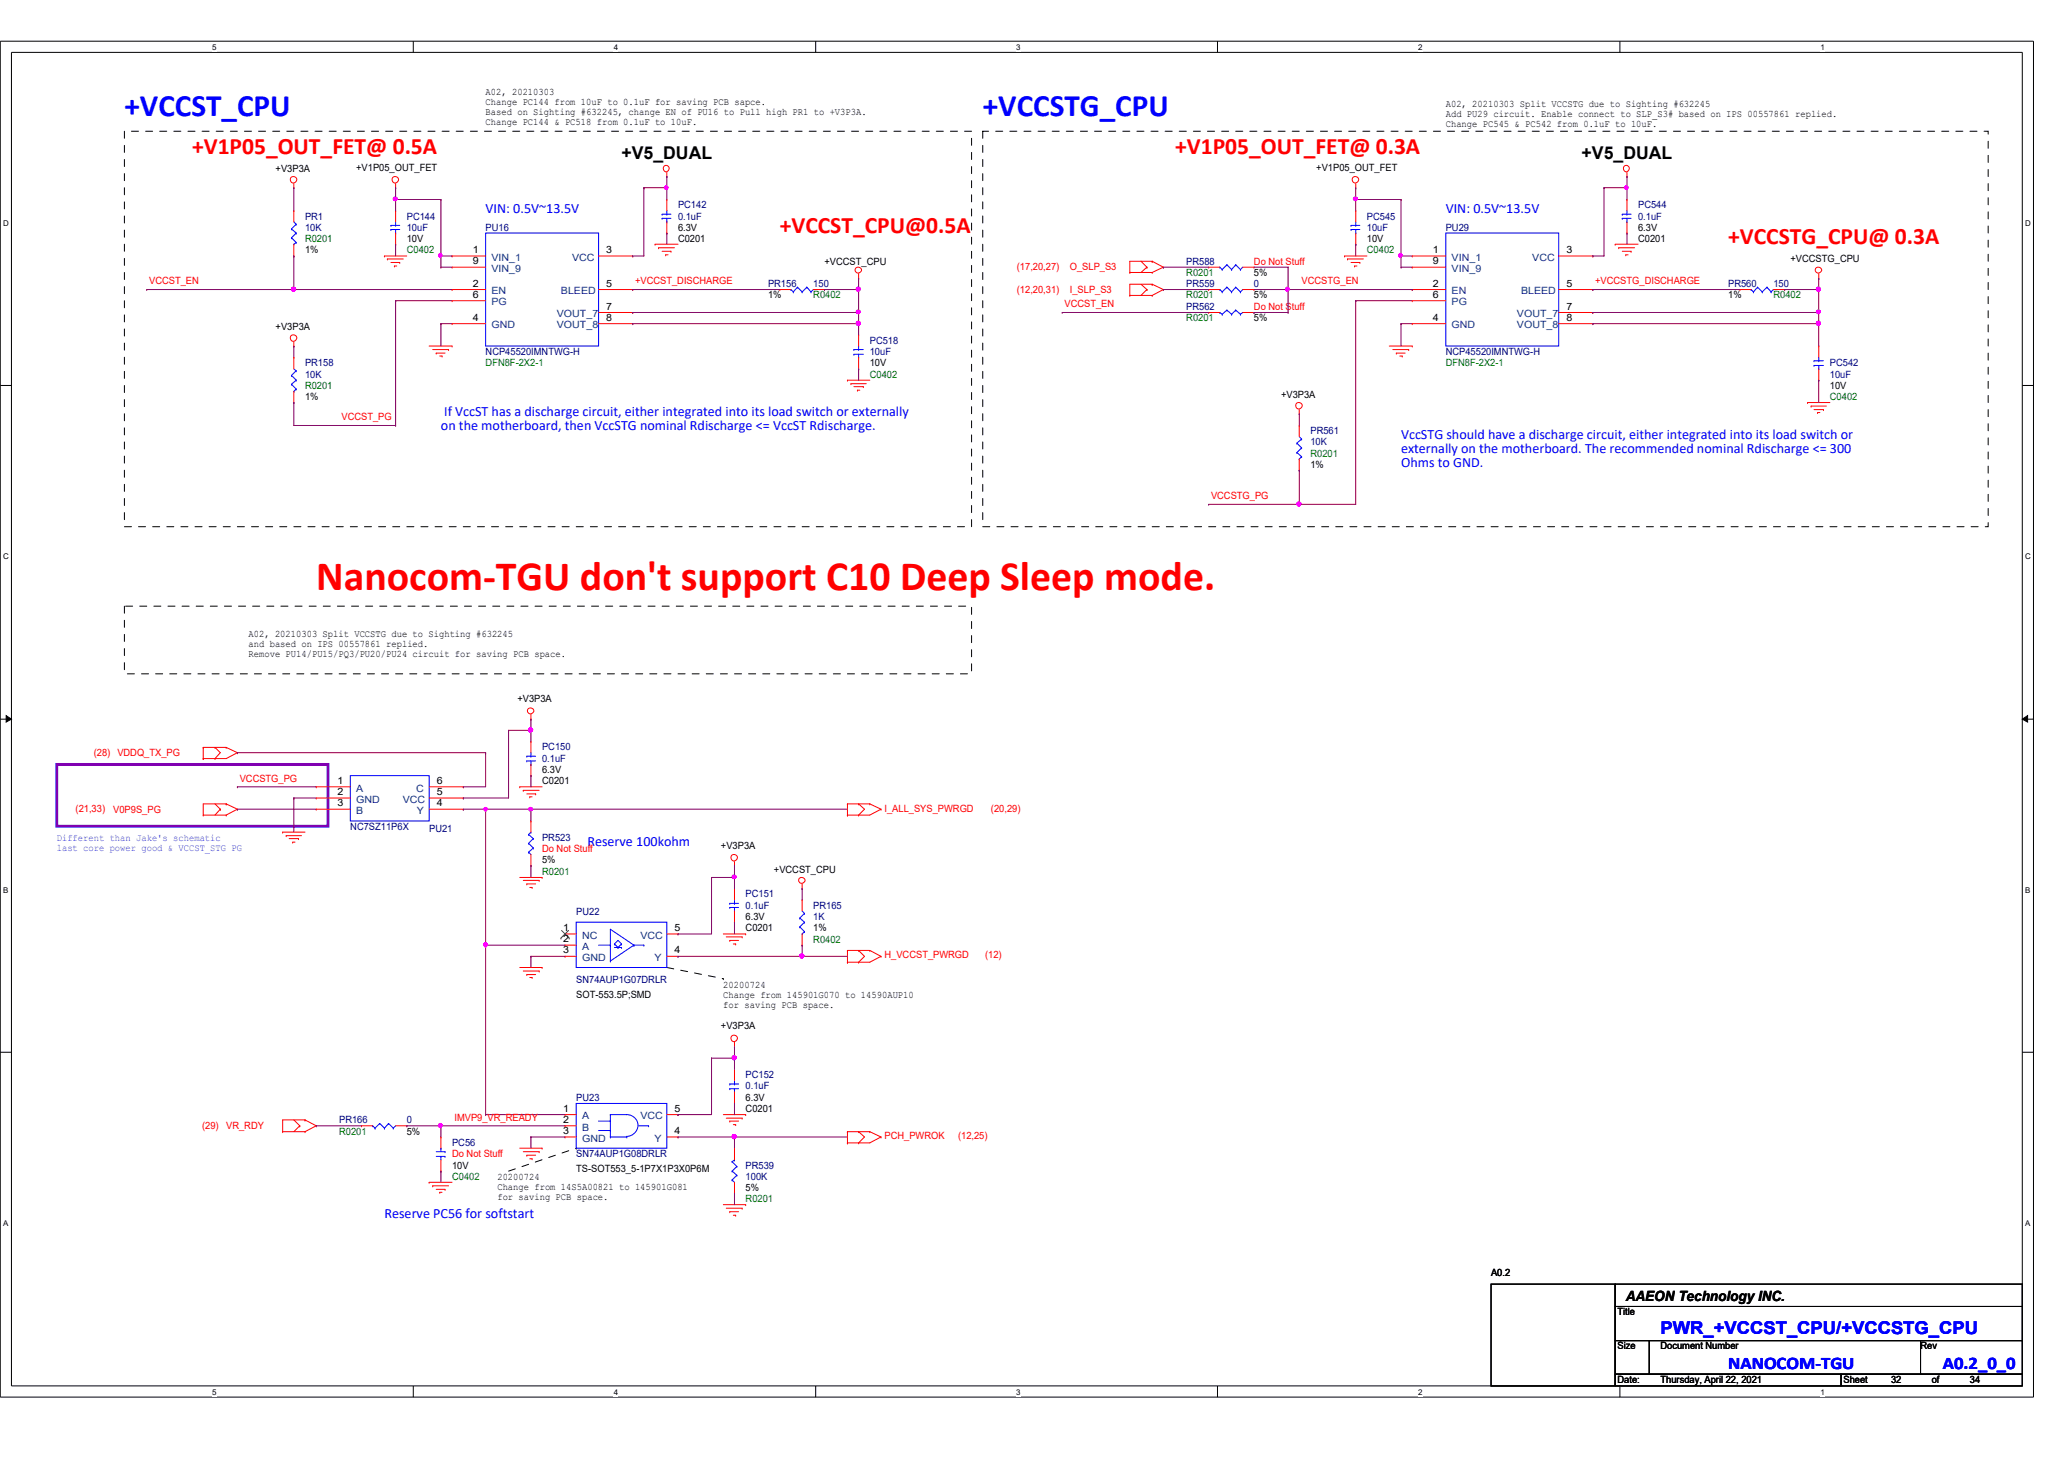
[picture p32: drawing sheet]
<svg xmlns="http://www.w3.org/2000/svg" width="297mm" height="210mm" viewBox="0 0 297 210" stroke-linecap="round" stroke-linejoin="round" font-family="sans-serif">
<defs><g id="words">
<text font-size="6" fill="#f00" x="45.5" y="84.8">Nanocom-TGU don't support C10 Deep Sleep mode.</text>
<g font-size="4.5" fill="#00f">
<text x="17.9" y="16.7">+VCCST_CPU</text>
<text x="141.4" y="16.7">+VCCSTG_CPU</text>
</g>
<g font-size="3.4" fill="#f00">
<text x="27.6" y="22.1">+V1P05_OUT_FET@ 0.5A</text>
<text x="169.1" y="22.1">+V1P05_OUT_FET@ 0.3A</text>
<text x="112.2" y="33.5">+VCCST_CPU@0.5A</text>
<text x="248.7" y="35.1">+VCCSTG_CPU@ 0.3A</text>
</g>
<g font-size="2.5">
<text x="89.4" y="22.9">+V5_DUAL</text>
<text x="227.6" y="22.9">+V5_DUAL</text>
</g>
<g font-size="2.5" fill="#00f">
<text x="239" y="191.9">PWR_+VCCST_CPU/+VCCSTG_CPU</text>
<text x="248.7" y="196.9">NANOCOM-TGU</text>
<text x="279.6" y="196.9">A0.2_0_0</text>
</g>
<g font-size="2" fill="#00f">
<text x="69.9" y="30.6">VIN: 0.5V~13.5V</text>
<text x="208.1" y="30.6">VIN: 0.5V~13.5V</text>
<text x="63.9" y="59.9">If VccST has a discharge circuit, either integrated into its load switch or externally</text>
<text x="63.5" y="61.9">on the motherboard, then VccSTG nominal Rdischarge &lt;= VccST Rdischarge.</text>
<text x="201.6" y="63.2">VccSTG should have a discharge circuit, either integrated into its load switch or</text>
<text x="201.6" y="65.2">externally on the motherboard. The recommended nominal Rdischarge &lt;= 300</text>
<text x="201.6" y="67.2">Ohms to GND.</text>
<text x="84.5" y="121.7">Reserve 100kohm</text>
<text x="55.3" y="175.3">Reserve PC56 for softstart</text>
</g>
<text font-size="2" x="234" y="187.1">AAEON Technology INC.</text>
<g font-size="1.4">
<text x="69.9" y="13.7">A02, 20210303</text>
<text x="69.9" y="15.2">Change PC144 from 10uF to 0.1uF for saving PCB sapce.</text>
<text x="69.9" y="16.6">Based on Sighting #632245, change EN of PU16 to Pull high PR1 to +V3P3A.</text>
<text x="208.1" y="15.3">A02, 20210303 Split VCCSTG due to Sighting #632245</text>
<text x="208.1" y="16.8">Add PU29 circuit. Enable connect to SLP_S3# based on IPS 00557861 replied.</text>
<text x="69.9" y="18">Change PC144 &amp; PC518 from 0.1uF to 10uF.</text>
<text x="208.1" y="18.2">Change PC545 &amp; PC542 from 0.1uF to 10uF.</text>
<text x="39.7" y="24.7">+V3P3A</text>
<text x="51.3" y="24.6">+V1P05_OUT_FET</text>
<text x="189.4" y="24.6">+V1P05_OUT_FET</text>
<text x="58.5" y="34.8">10V</text>
<text x="97.6" y="34.8">C0201</text>
<text x="97.6" y="33.2">6.3V</text>
<text x="196.7" y="34.8">10V</text>
<text x="235.8" y="34.8">C0201</text>
<text x="235.8" y="33.2">6.3V</text>
<text x="43.9" y="36.4">1%</text>
<text x="68" y="36.4">1</text>
<text x="68" y="38">9</text>
<text x="68" y="41.2">2</text>
<text x="87.2" y="36.4">3</text>
<text x="87.2" y="41.2">5</text>
<text x="118.7" y="38.1">+VCCST_CPU</text>
<text x="180.5" y="39.7">5%</text>
<text x="206.2" y="36.4">1</text>
<text x="206.2" y="38">9</text>
<text x="206.2" y="41.2">2</text>
<text x="225.4" y="36.4">3</text>
<text x="225.4" y="41.2">5</text>
<text x="257.7" y="37.8">+VCCSTG_CPU</text>
<text x="39.7" y="47.5">+V3P3A</text>
<text x="68" y="42.8">6</text>
<text x="68" y="46.1">4</text>
<text x="87.2" y="44.5">7</text>
<text x="87.2" y="46.1">8</text>
<text x="110.5" y="42.9">1%</text>
<text x="180.5" y="46.2">5%</text>
<text x="180.5" y="42.9">5%</text>
<text x="206.2" y="42.8">6</text>
<text x="206.2" y="46.1">4</text>
<text x="225.4" y="44.5">7</text>
<text x="225.4" y="46.1">8</text>
<text x="248.7" y="42.9">1%</text>
<text x="125.2" y="52.7">10V</text>
<text x="43.9" y="57.6">1%</text>
<text x="184.4" y="57.2">+V3P3A</text>
<text x="263.4" y="56">10V</text>
<text x="188.6" y="67.3">1%</text>
<text x="35.8" y="91.7">A02, 20210303 Split VCCSTG due to Sighting #632245</text>
<text x="35.8" y="93.1">and based on IPS 00557861 replied.</text>
<text x="35.8" y="94.6">Remove PU14/PU15/PQ3/PU20/PU24 circuit for saving PCB space.</text>
<text x="74.5" y="101">+V3P3A</text>
<text x="48.6" y="112.8">1</text>
<text x="62.9" y="112.8">6</text>
<text x="78" y="112.9">C0201</text>
<text x="78" y="111.3">6.3V</text>
<text x="48.6" y="114.4">2</text>
<text x="48.6" y="116">3</text>
<text x="62.9" y="116">4</text>
<text x="62.9" y="114.4">5</text>
<text x="78" y="124.2">5%</text>
<text x="103.8" y="122.1">+V3P3A</text>
<text x="111.4" y="125.6">+VCCST_CPU</text>
<text x="81.1" y="133.9">1</text>
<text x="81.1" y="135.6">2</text>
<text x="81.1" y="137.2">3</text>
<text x="97.1" y="133.9">5</text>
<text x="97.1" y="137.2">4</text>
<text x="107.3" y="133.9">C0201</text>
<text x="107.3" y="132.3">6.3V</text>
<text x="117" y="133.9">1%</text>
<text x="82.9" y="143.6">SOT-553.5P;SMD</text>
<text x="104.1" y="142.1">20200724</text>
<text x="104.1" y="143.5">Change from 145901G070 to 14590AUP10</text>
<text x="103.8" y="148.1">+V3P3A</text>
<text x="104.1" y="144.9">for saving PCB space.</text>
<text x="81.1" y="159.9">1</text>
<text x="81.1" y="161.5">2</text>
<text x="97.1" y="159.9">5</text>
<text x="107.3" y="160">C0201</text>
<text x="107.3" y="158.3">6.3V</text>
<text x="58.5" y="163.2">5%</text>
<text x="81.1" y="163.2">3</text>
<text x="97.1" y="163.2">4</text>
<text x="65.1" y="168.1">10V</text>
<text x="71.6" y="169.8">20200724</text>
<text x="71.6" y="171.2">Change from 14S5A00821 to 145901G081</text>
<text x="71.6" y="172.6">for saving PCB space.</text>
<text x="82.9" y="168.6">TS-SOT553_5-1P7X1P3X0P6M</text>
<text x="107.3" y="171.4">5%</text>
<text x="214.6" y="183.6">A0.2</text>
<text x="232.8" y="189.2">Title</text>
<text x="232.8" y="194.1">Size</text>
<text x="239" y="194.1">Document Number</text>
<text x="276.4" y="194.1">Rev</text>
<text x="232.8" y="199">Date:</text>
<text x="239" y="199">Thursday, April 22, 2021</text>
<text x="265.3" y="199">Sheet</text>
<text x="272.2" y="199">32</text>
<text x="278" y="199">of</text>
<text x="283.5" y="199">34</text>
</g>
<g font-size="1.4" fill="#000080">
<text x="97.6" y="30">PC142</text>
<text x="235.8" y="30">PC544</text>
<text x="43.9" y="31.6">PR1</text>
<text x="43.9" y="33.2">10K</text>
<text x="58.5" y="31.6">PC144</text>
<text x="58.5" y="33.2">10uF</text>
<text x="69.9" y="33.2">PU16</text>
<text x="97.6" y="31.6">0.1uF</text>
<text x="196.7" y="31.6">PC545</text>
<text x="196.7" y="33.2">10uF</text>
<text x="208.1" y="33.2">PU29</text>
<text x="235.8" y="31.6">0.1uF</text>
<text x="110.5" y="41.3">PR156</text>
<text x="117" y="41.3">150</text>
<text x="170.7" y="38.1">PR588</text>
<text x="170.7" y="41.3">PR559</text>
<text x="180.5" y="41.3">0</text>
<text x="248.7" y="41.3">PR560</text>
<text x="255.2" y="41.3">150</text>
<text x="170.7" y="44.5">PR562</text>
<text x="43.9" y="52.7">PR158</text>
<text x="69.9" y="51.1">NCP45520IMNTWG-H</text>
<text x="125.2" y="49.4">PC518</text>
<text x="125.2" y="51.1">10uF</text>
<text x="208.1" y="51.1">NCP45520IMNTWG-H</text>
<text x="263.4" y="52.7">PC542</text>
<text x="43.9" y="54.4">10K</text>
<text x="263.4" y="54.4">10uF</text>
<text x="188.6" y="62.5">PR561</text>
<text x="188.6" y="64.1">10K</text>
<text x="78" y="108">PC150</text>
<text x="78" y="109.6">0.1uF</text>
<text x="50.4" y="119.4">NC7SZ11P6X</text>
<text x="61.8" y="119.6">PU21</text>
<text x="78" y="121">PR523</text>
<text x="82.9" y="131.6">PU22</text>
<text x="107.3" y="129.1">PC151</text>
<text x="107.3" y="130.7">0.1uF</text>
<text x="117" y="130.7">PR165</text>
<text x="117" y="132.3">1K</text>
<text x="82.9" y="141.5">SN74AUP1G07DRLR</text>
<text x="107.3" y="155.1">PC152</text>
<text x="48.8" y="161.6">PR166</text>
<text x="58.5" y="161.6">0</text>
<text x="82.9" y="158.3">PU23</text>
<text x="107.3" y="156.7">0.1uF</text>
<text x="65.1" y="164.8">PC56</text>
<text x="82.9" y="166.5">SN74AUP1G08DRLR</text>
<text x="107.3" y="168.1">PR539</text>
<text x="107.3" y="169.8">100K</text>
</g>
<g font-size="1.4" fill="#008000">
<text x="43.9" y="34.8">R0201</text>
<text x="58.5" y="36.4">C0402</text>
<text x="170.7" y="39.7">R0201</text>
<text x="196.7" y="36.4">C0402</text>
<text x="117" y="42.9">R0402</text>
<text x="170.7" y="46.2">R0201</text>
<text x="170.7" y="42.9">R0201</text>
<text x="255.2" y="42.9">R0402</text>
<text x="69.9" y="52.7">DFN8F-2X2-1</text>
<text x="208.1" y="52.7">DFN8F-2X2-1</text>
<text x="43.9" y="56">R0201</text>
<text x="125.2" y="54.4">C0402</text>
<text x="263.4" y="57.6">C0402</text>
<text x="188.6" y="65.7">R0201</text>
<text x="78" y="125.8">R0201</text>
<text x="117" y="135.6">R0402</text>
<text x="48.8" y="163.2">R0201</text>
<text x="65.1" y="169.8">C0402</text>
<text x="107.3" y="173">R0201</text>
</g>
<g font-size="1.4" fill="#f00">
<text x="21.5" y="40.9">VCCST_EN</text>
<text x="91.4" y="40.9">+VCCST_DISCHARGE</text>
<text x="146.3" y="38.9">(17,20,27)</text>
<text x="154" y="38.9">O_SLP_S3</text>
<text x="180.5" y="38.1">Do Not Stuff</text>
<text x="187.3" y="40.9">VCCSTG_EN</text>
<text x="229.6" y="40.9">+VCCSTG_DISCHARGE</text>
<text x="146.3" y="42.2">(12,20,31)</text>
<text x="153.2" y="44.2">VCCST_EN</text>
<text x="154" y="42.2">I_SLP_S3</text>
<text x="180.5" y="44.5">Do Not Stuff</text>
<text x="49.1" y="60.5">VCCST_PG</text>
<text x="174.3" y="71.8">VCCSTG_PG</text>
<text x="13.5" y="108.8">(28) VDDQ_TX_PG</text>
<text x="34.5" y="112.4">VCCSTG_PG</text>
<text x="10.9" y="116.8">(21,33)</text>
<text x="16.3" y="116.9">V0P9S_PG</text>
<text x="127.3" y="116.8">I_ALL_SYS_PWRGD</text>
<text x="142.6" y="116.8">(20,29)</text>
<text x="78" y="122.6">Do Not Stuff</text>
<text x="127.3" y="137.8">H_VCCST_PWRGD</text>
<text x="141.8" y="137.8">(12)</text>
<text x="65.4" y="161.2">IMVP9_VR_READY</text>
<text x="29.1" y="162.4">(29)</text>
<text x="32.6" y="162.4">VR_RDY</text>
<text x="65.1" y="166.5">Do Not Stuff</text>
<text x="127.3" y="163.9">PCH_PWROK</text>
<text x="137.9" y="163.9">(12,25)</text>
</g>
<g font-size="1.4" fill="#004080">
<text x="70.7" y="37.5">VIN_1</text>
<text x="70.7" y="39.1">VIN_9</text>
<text x="82.3" y="37.5">VCC</text>
<text x="208.9" y="37.5">VIN_1</text>
<text x="208.9" y="39.1">VIN_9</text>
<text x="220.5" y="37.5">VCC</text>
<text x="70.7" y="42.3">EN</text>
<text x="70.7" y="43.9">PG</text>
<text x="70.7" y="47.2">GND</text>
<text x="80.1" y="45.6">VOUT_7</text>
<text x="80.1" y="47.2">VOUT_8</text>
<text x="80.7" y="42.3">BLEED</text>
<text x="208.9" y="42.3">EN</text>
<text x="208.9" y="43.9">PG</text>
<text x="208.9" y="47.2">GND</text>
<text x="218.3" y="45.6">VOUT_7</text>
<text x="218.3" y="47.2">VOUT_8</text>
<text x="218.9" y="42.3">BLEED</text>
<text x="51.3" y="113.9">A</text>
<text x="59.9" y="113.9">C</text>
<text x="51.3" y="115.5">GND</text>
<text x="51.3" y="117.1">B</text>
<text x="58" y="115.5">VCC</text>
<text x="60" y="117.1">Y</text>
<text x="83.8" y="135">NC</text>
<text x="83.8" y="136.7">A</text>
<text x="92.2" y="135">VCC</text>
<text x="83.8" y="138.3">GND</text>
<text x="94.2" y="138.3">Y</text>
<text x="83.8" y="161">A</text>
<text x="92.2" y="161">VCC</text>
<text x="83.8" y="162.6">B</text>
<text x="83.8" y="164.3">GND</text>
<text x="94.2" y="164.3">Y</text>
</g>
<g font-size="1.4" fill="#8000ff">
<text x="8.2" y="121">Different than Jake's schematic</text>
<text x="8.2" y="122.4">last core power good &amp; VCCST_STG PG</text>
</g>
<g font-size="1.1">
<text x="30.5" y="7.2">5</text>
<text x="88.3" y="7.2">4</text>
<text x="146.3" y="7.2">3</text>
<text x="204.1" y="7.2">2</text>
<text x="262" y="7.2">1</text>
<text x=".5" y="32.5">D</text>
<text x="291.5" y="32.5">D</text>
<text x=".5" y="80.4">C</text>
<text x="291.5" y="80.4">C</text>
<text x=".5" y="128.4">B</text>
<text x="291.5" y="128.4">B</text>
<text x=".5" y="176.4">A</text>
<text x="291.5" y="176.4">A</text>
<text x="30.5" y="200.7">5</text>
<text x="88.3" y="200.7">4</text>
<text x="146.3" y="200.7">3</text>
<text x="204.1" y="200.7">2</text>
<text x="262" y="200.7">1</text>
</g>
</g></defs>
<path d="M0 5.9h292.6v195.1h-292.6zM1.6 7.5h289.4v191.9h-289.4z" fill="none" stroke="#000" stroke-width=".14"/>
<g fill="#fff">
<path d="M30.5 6.2h.6v1.3h-.6z"/>
<path d="M30.5 199.6h.6v1.3h-.6z"/>
</g>
<path d="M59.5 5.9v1.6M59.5 199.4v1.6" fill="none" stroke="#000" stroke-width=".14"/>
<g fill="#fff">
<path d="M88.3 6.2h.6v1.3h-.6z"/>
<path d="M88.3 199.6h.6v1.3h-.6z"/>
</g>
<path d="M117.4 5.9v1.6M117.4 199.4v1.6" fill="none" stroke="#000" stroke-width=".14"/>
<g fill="#fff">
<path d="M146.3 6.2h.6v1.3h-.6z"/>
<path d="M146.3 199.6h.6v1.3h-.6z"/>
</g>
<path d="M175.2 5.9v1.6M175.2 199.4v1.6" fill="none" stroke="#000" stroke-width=".14"/>
<g fill="#fff">
<path d="M204.1 6.2h.6v1.3h-.6z"/>
<path d="M204.1 199.6h.6v1.3h-.6z"/>
</g>
<path d="M233.1 5.9v1.6M233.1 199.4v1.6" fill="none" stroke="#000" stroke-width=".14"/>
<g fill="#fff">
<path d="M262 6.2h.6v1.3h-.6z"/>
<path d="M262 199.6h.6v1.3h-.6z"/>
<path d="M.5 31.5h.7v1.3h-.7z"/>
<path d="M291.5 31.5h.7v1.3h-.7z"/>
<path d="M.5 79.4h.7v1.3h-.7z"/>
<path d="M291.5 79.4h.7v1.3h-.7z"/>
</g>
<path d="M0 55.5h1.6M291 55.5h1.6" fill="none" stroke="#000" stroke-width=".14"/>
<g fill="#fff">
<path d="M.5 127.4h.6v1.3h-.6z"/>
<path d="M291.5 127.4h.6v1.3h-.6z"/>
</g>
<path d="M0 103.5h1.6M.9 103l.7 .5-.7 .4zM291 103.5l.8-.5v.9zM291 103.5h1.6" fill="none" stroke="#000" stroke-width=".14"/>
<path d="M.9 103l.7 .5-.7 .4zM291 103.5l.8-.5v.9z" fill="#000"/>
<g fill="#fff">
<path d="M.5 175.3h.6v1.3h-.6z"/>
<path d="M291.5 175.3h.6v1.3h-.6z"/>
</g>
<path d="M0 151.4h1.6M291 151.4h1.6M214.6 184.7h17.8v14.7h-17.8zM232.4 184.7h58.6v3.3h-58.6zM232.4 188h58.6v4.9h-58.6zM232.4 192.9h5v4.8h-5zM232.4 197.7h32.6v1.7h-32.6zM237.4 192.9h39v4.8h-39zM265 197.7h26v1.7h-26zM276.4 192.9h14.6v4.8h-14.6z" fill="none" stroke="#000" stroke-width=".14"/>
<path d="M8.2 110h39v8.9h-39z" fill="none" stroke="#8000ff" stroke-width=".42"/>
<path d="M17.9 18.9h121.9v56.9h-121.9zM141.4 18.9h144.7v56.9h-144.7zM17.9 87.2h121.9v9.7h-121.9zM96 139.2l8.1 1.6M104.1 140.8h.1M73.2 168.5l9.7-3.3M82.9 165.2h.1" fill="none" stroke="#000" stroke-width=".14" stroke-dasharray="1 1 1 1 1 1 1 1"/>
<g fill="none" stroke="#f00" stroke-width=".14">
<path d="M42.3 27h.1M42.3 30.3h.1M42.3 36.8h.1M42.3 26.4v.6M42.3 30.3v1.6M42.3 35.1v1.7M55.3 36.8h.1M55.3 36.8h3.2M55.7 37.3h.1M55.7 37.3h2.3M56.3 37.8h1.2M56.8 38.3h.1"/>
<path d="M56.8 38.3h.3M56.9 27h.1M56.9 30.3h.1M56.9 35.1h.1M56.9 26.4v.6M56.9 30.3v1.6M56.9 33.5v1.6M57.5 37.8h.1M65.1 36.8h.1M65.1 38.4h.1M65.1 36.8h4.8M65.1 38.4h4.8"/>
<path d="M86.1 36.8h5M91.1 36.8h.1M94.3 35.1h.1M94.3 35.1h3.3M94.8 35.6h.1M94.8 35.6h2.3M95.3 36.2h1.3M95.8 36.7h.1M95.8 36.7h.3M96 25.4h.1M96 28.7h.1M96 33.5h.1"/>
<path d="M96 24.8v.6M96 28.7v1.6M96 31.9v1.6M96.6 36.2h.1M123.6 39.4v.6M162.6 39.2h.1M162.6 39.2h3.2M164.2 37.6l.9 .8M165.1 38.4h.1M165.1 38.4l-.9 .8M165.8 37.6h.1M165.8 39.2h.1"/>
<path d="M165.8 37.6h-3.2v1.6M165.8 37.6l1.6 .8M167.4 38.4h.1M167.4 38.4l-1.6 .8M173.9 38.4h.1M173.9 38.4h1.7M178.9 38.4h1.6M180.5 38.4h.1M193.5 36.8h.1M193.5 36.8h3.2M193.9 37.3h.1M193.9 37.3h2.3"/>
<path d="M194.4 37.8h1.3M194.9 38.3h.1M194.9 38.3h.4M195.1 27h.1M195.1 30.3h.1M195.1 35.1h.1M195.1 26.4v.6M195.1 30.3v1.6M195.1 33.5v1.6M195.7 37.8h.1M203.2 36.8h.1M203.2 38.4h.1"/>
<path d="M203.2 36.8h4.9M203.2 38.4h4.9M224.3 36.8h4.9M229.2 36.8h.1M232.4 35.1h.1M232.4 35.1h3.4M233 35.6h.1M233 35.6h2.2M233.5 36.2h1.2M234 36.7h.1M234 36.7h.3M234.1 25.4h.1"/>
<path d="M234.1 28.7h.1M234.1 33.5h.1M234.1 24.8v.6M234.1 28.7v1.6M234.1 31.9v1.6M234.7 36.2h.1M261.7 39.4v.6M42.3 49.8h.1M42.3 51.4h.1M42.3 57.9h.1M42.3 49.2v.6M42.3 51.4v1.7"/>
<path d="M42.3 56.3v1.6M61.8 49.8h3.3M62.3 50.3h2.3M62.8 50.8h.1M62.8 50.8h1.2M63.3 51.2h.3M63.6 51.2h.1M64.6 50.3h.1M65.1 49.8h.1M65.1 41.7h.1M65.1 43.3h.1M65.1 46.6h.1"/>
<path d="M65.1 41.7h4.8M65.1 43.3h4.8M65.1 46.6h4.8M86.1 41.7h5M86.1 46.6h5M86.1 45h5M91.1 41.7h.1M91.1 45h.1M91.1 46.6h.1M112.2 41.7h.1M112.2 41.7h1.6M117 41.7h1.7"/>
<path d="M118.7 41.7h.1M122 54.7h.1M122 54.7h3.2M122.5 55.2h.1M122.5 55.2h2.2M122.9 55.6h1.3M123.4 56.1h.1M123.4 56.1h.3M123.6 40h.1M123.6 48.2h.1M123.6 53.1h.1M123.6 48.2v1.6"/>
<path d="M123.6 51.4v1.7M124.2 55.6h.1M162.6 42.5h.1M162.6 42.5h3.2M164.2 40.9l.9 .8M165.1 41.7h.1M165.1 41.7l-.9 .8M165.8 40.9h.1M165.8 42.5h.1M165.8 40.9h-3.2v1.6M165.8 40.9l1.6 .8M167.4 41.7h.1"/>
<path d="M167.4 41.7l-1.6 .8M173.9 45h.1M173.9 41.7h.1M173.9 41.7h1.7M173.9 45h1.7M178.9 41.7h1.6M178.9 45h1.6M180.5 45h.1M180.5 41.7h.1M187 59.5h.1M187 58.9v.6M199.9 49.8h3.3"/>
<path d="M200.4 50.3h2.3M201 50.8h.1M201 50.8h1.2M201.5 51.2h.3M201.8 51.2h.1M202.7 50.3h.1M203.2 49.8h.1M203.2 41.7h.1M203.2 43.3h.1M203.2 46.6h.1M203.2 41.7h4.9M203.2 43.3h4.9"/>
<path d="M203.2 46.6h4.9M224.3 41.7h4.9M224.3 46.6h4.9M224.3 45h4.9M229.2 41.7h.1M229.2 45h.1M229.2 46.6h.1M250.4 41.7h.1M250.4 41.7h1.6M255.2 41.7h1.6M256.8 41.7h.1M260.1 57.9h.1"/>
<path d="M260.1 57.9h3.3M260.6 58.4h.1M260.6 58.4h2.2M261.1 58.9h1.3M261.6 59.4h.1M261.6 59.4h.3M261.7 40h.1M261.7 49.8h.1M261.7 54.7h.1M261.7 49.8v1.6M261.7 53.1v1.6M262.4 58.9h.1"/>
<path d="M187 61.2h.1M187 67.6h.1M187 61.2v1.6M187 66v1.6M29.2 109.1h.1M29.2 107.5h.1M29.2 117.3h.1M29.2 107.5h3.4M29.2 107.5v1.6M29.2 117.3h3.4M30.9 109.1h.1M30.9 107.5h.1"/>
<path d="M30.9 107.5l.8 .8-.8 .8M30.9 115.7l.8 .7M31.7 116.4h.1M31.7 116.4l-.8 .9M32.6 107.5h.1M32.6 115.7h.1M32.6 117.3h.1M32.6 107.5l1.6 .8M32.6 115.7h-3.4v1.6M32.6 115.7l1.6 .7M34.2 108.3h.1M34.2 116.4h.1"/>
<path d="M34.2 108.3l-1.6 .8h-3.4M34.2 116.4l-1.6 .9M40.7 119.7h.1M40.7 119.7h3.2M45.5 113.2h.1M45.5 114.8h.1M45.5 116.4h.1M45.5 113.2h4.9M45.5 114.8h4.9M45.5 116.4h4.9M61.8 113.2h4.9M61.8 114.8h4.9"/>
<path d="M61.8 116.4h4.9M66.7 116.4h.1M66.7 114.8h.1M66.7 113.2h.1M74.8 113.2h.1M74.8 113.2h3.2M75.3 113.7h.1M75.3 113.7h2.3M75.8 114.2h1.3M76.2 114.6h.1M76.2 114.6h.4M76.4 103.5h.1"/>
<path d="M76.4 106.7h.1M76.4 111.6h.1M76.4 118.1h.1M76.4 102.8v.7M76.4 106.7v1.6M76.4 110v1.6M76.4 118.1v1.6M77.1 114.2h.1M122 117.3h.1M122 115.7h.1M122 115.7v1.6M122 115.7h3.2"/>
<path d="M123.6 117.3h.1M123.6 115.7h.1M123.6 115.7l.8 .7-.8 .9M125.2 115.7h.1M125.2 115.7l1.6 .7M126.8 116.4h.1M126.8 116.4l-1.6 .9h-3.2M41.2 120.2h.1M41.2 120.2h2.2M41.6 120.6h1.4M42.1 121.2h.1M42.1 121.2h.4"/>
<path d="M43 120.6h.1M74.8 139.2h3.2M74.8 126.2h3.2M75.3 139.7h2.3M75.3 126.7h2.3M75.8 127.2h.1M75.8 127.2h1.3M76.2 127.7h.4M76.4 124.5h.1M76.4 122.9v1.6M76.6 127.7h.1M77.6 139.7h.1"/>
<path d="M77.6 126.7h.1M78 139.2h.1M78 126.2h.1M81.3 134.4h.1M81.3 136h.1M81.3 137.6h.1M81.3 134.4h1.6M81.3 136h1.6M81.3 137.6h1.6M96 134.4h1.6M96 137.6h1.6M97.6 134.4h.1"/>
<path d="M97.6 137.6h.1M104.1 134.4h3.2M104.5 134.8h2.3M105 135.3h.1M105 135.3h1.3M105.5 135.8h.4M105.7 124.5h.1M105.7 127.8h.1M105.7 132.7h.1M105.7 124v.5M105.7 127.8v1.7M105.7 131.1v1.6"/>
<path d="M105.9 135.8h.1M106.8 134.8h.1M107.3 134.4h.1M115.4 127.8h.1M115.4 129.5h.1M115.4 136h.1M115.4 127.2v.6M115.4 129.5v1.6M115.4 134.4v1.6M122 138.4h.1M122 136.7h.1M122 136.7h3.2"/>
<path d="M122 136.7v1.7M123.6 138.4h.1M123.6 136.7h.1M123.6 136.7l.8 .9-.8 .8M125.2 136.7h.1M125.2 136.7l1.6 .9M126.8 137.6h.1M126.8 137.6l-1.6 .8h-3.2M75.8 140.2h.1M75.8 140.2h1.3M76.2 140.6h.4M76.6 140.6h.1"/>
<path d="M105.7 150.6h.1M105.7 153.8h.1M105.7 158.7h.1M105.7 149.9v.7M105.7 153.8v1.6M105.7 157.1v1.6M40.7 162.8h.1M40.7 162.8h3.2M42.3 161.1l.8 .9M43.1 162h.1M43.1 162l-.8 .8M43.9 161.1h.1"/>
<path d="M43.9 162.8h.1M43.9 161.1h-3.2v1.7M43.9 161.1l1.6 .9M45.5 162h.1M45.5 162l-1.6 .8M52 162h.1M52 162h1.6M56.9 162h1.6M58.5 162h.1M61.8 170.1h.1M61.8 170.1h3.3M62.3 170.6h.1"/>
<path d="M62.3 170.6h2.3M62.8 171.1h1.2M63.3 171.5h.1M63.3 171.5h.3M63.5 168.5h.1M63.5 163.6h.1M63.5 163.6v1.6M63.5 166.9v1.6M64 171.1h.1M74.8 165.2h3.2M75.3 165.7h2.3M75.8 166.2h.1"/>
<path d="M75.8 166.2h1.3M76.2 166.7h.4M76.6 166.7h.1M77.6 165.7h.1M78 165.2h.1M81.3 160.4h.1M81.3 162h.1M81.3 163.6h.1M81.3 160.4h1.6M81.3 162h1.6M81.3 163.6h1.6M96 160.4h1.6"/>
<path d="M96 163.6h1.6M97.6 160.4h.1M97.6 163.6h.1M104.1 160.4h3.2M104.1 173.3h3.2M104.5 160.9h2.3M104.5 173.8h2.3M105 161.3h.1M105 174.3h.1M105 161.3h1.3M105 174.3h1.3M105.5 161.8h.4"/>
<path d="M105.5 174.8h.4M105.7 171.7h.1M105.7 165.2h.1M105.7 165.2v1.7M105.7 170.1v1.6M105.9 161.8h.1M105.9 174.8h.1M106.8 160.9h.1M106.8 173.8h.1M107.3 160.4h.1M107.3 173.3h.1M122 164.4h.1"/>
<path d="M122 162.8h.1M122 162.8v1.6M122 162.8h3.2M123.6 164.4h.1M123.6 162.8h.1M123.6 162.8l.8 .8-.8 .8M125.2 162.8h.1M125.2 162.8l1.6 .8M126.8 163.6h.1M126.8 163.6l-1.6 .8h-3.2"/>
<circle cx="42.2" cy="25.9" r=".48"/>
<circle cx="56.9" cy="25.9" r=".48"/>
<circle cx="95.9" cy="24.2" r=".45"/>
<circle cx="123.5" cy="38.9" r=".45"/>
<circle cx="195.1" cy="25.9" r=".48"/>
<circle cx="234" cy="24.2" r=".45"/>
<circle cx="261.7" cy="38.9" r=".45"/>
<circle cx="42.2" cy="48.6" r=".48"/>
<circle cx="186.9" cy="58.4" r=".48"/>
<circle cx="76.4" cy="102.3" r=".45"/>
<circle cx="105.7" cy="123.4" r=".48"/>
<circle cx="115.4" cy="126.7" r=".45"/>
<circle cx="105.7" cy="149.4" r=".48"/>
</g>
<g fill="none" stroke="#00f" stroke-width=".14">
<path d="M41.9 32.9h.1M41.9 34.2h.1M41.9 34.2l.7 .7M41.9 32.9l.7 .6M42.3 35.1h.1M42.3 31.9l.3 .4M42.6 34.9h.1M42.6 32.3h.1M42.6 33.5h.1M42.6 34.9l-.3 .2M42.6 32.3l-.7 .6M42.6 33.5l-.7 .7"/>
<path d="M56.3 33h.1M56.3 32.4h.1M56.3 33h1.2M56.3 32.4h1.2M56.9 33.5h.1M56.9 32.4h.1M56.9 31.9v.5M56.9 33v.5M69.9 33.5h16.2v16.3h-16.2zM95.3 31.4h.1M95.3 30.8h.1M95.3 31.4h1.3"/>
<path d="M95.3 30.8h1.3M96 31.9h.1M96 30.8h.1M96 30.3v.5M96 31.4v.5M175.6 38.4h.1M175.6 38.4l.3 .4M175.9 38.8h.1M176.6 38.1h.1M176.6 38.1l-.7 .7M176.6 38.1l.6 .7M177.2 38.8h.1"/>
<path d="M177.8 38.1h.1M177.8 38.1l.7 .7M177.8 38.1l-.6 .7M178.5 38.8h.1M178.9 38.4l-.4 .4M194.4 33h.1M194.4 32.4h.1M194.4 33h1.3M194.4 32.4h1.3M195.1 33.5h.1M195.1 32.4h.1M195.1 31.9v.5"/>
<path d="M195.1 33v.5M208.1 33.5h16.2v16.3h-16.2zM233.5 31.4h.1M233.5 30.8h.1M233.5 31.4h1.2M233.5 30.8h1.2M234.1 31.9h.1M234.1 30.8h.1M234.1 30.3v.5M234.1 31.4v.5M41.9 54h.1M41.9 55.3h.1"/>
<path d="M41.9 55.3l.7 .7M41.9 54l.7 .7M42.3 56.3h.1M42.3 53.1l.3 .2M42.6 56h.1M42.6 53.3h.1M42.6 54.7h.1M42.6 56l-.3 .3M42.6 53.3l-.7 .7M42.6 54.7l-.7 .6M113.8 41.7h.1M113.8 41.7l.4 .3"/>
<path d="M114.2 42h.1M114.8 41.3h.1M114.8 41.3l-.6 .7M114.8 41.3l.6 .7M115.4 42h.1M116.1 41.3h.1M116.1 41.3l.6 .7M116.1 41.3l-.7 .7M116.7 42h.1M117 41.7l-.3 .3M122.9 51h.1M122.9 50.3h.1"/>
<path d="M122.9 51h1.3M122.9 50.3h1.3M123.6 51.4h.1M123.6 50.3h.1M123.6 49.8v.5M123.6 51v.4M175.6 45h.1M175.6 41.7h.1M175.6 45l.3 .2M175.6 41.7l.3 .3M175.9 45.2h.1M175.9 42h.1"/>
<path d="M176.6 44.6h.1M176.6 41.3h.1M176.6 44.6l-.7 .6M176.6 44.6l.6 .6M176.6 41.3l-.7 .7M176.6 41.3l.6 .7M177.2 45.2h.1M177.2 42h.1M177.8 44.6h.1M177.8 41.3h.1M177.8 44.6l.7 .6M177.8 44.6l-.6 .6"/>
<path d="M177.8 41.3l.7 .7M177.8 41.3l-.6 .7M178.5 45.2h.1M178.5 42h.1M178.9 45l-.4 .2M178.9 41.7l-.4 .3M252 41.7h.1M252 41.7l.3 .3M252.3 42h.1M252.9 41.3h.1M252.9 41.3l-.6 .7M252.9 41.3l.7 .7"/>
<path d="M253.6 42h.1M254.3 41.3h.1M254.3 41.3l.6 .7M254.3 41.3l-.7 .7M254.9 42h.1M255.2 41.7l-.3 .3M261.1 52.6h.1M261.1 51.9h.1M261.1 52.6h1.3M261.1 51.9h1.3M261.7 53.1h.1M261.7 51.9h.1"/>
<path d="M261.7 51.4v.5M261.7 52.6v.5M186.6 63.8h.1M186.6 65.1h.1M186.6 65.1l.7 .6M186.6 63.8l.7 .6M187 66h.1M187 62.8l.3 .4M187.3 65.7h.1M187.3 63.2h.1M187.3 64.4h.1M187.3 65.7l-.3 .3"/>
<path d="M187.3 63.2l-.7 .6M187.3 64.4l-.7 .7M50.4 111.6h11.4v6.5h-11.4zM75.8 109.5h.1M75.8 108.8h.1M75.8 109.5h1.3M75.8 108.8h1.3M76.4 110h.1M76.4 108.8h.1M76.4 119.7h.1M76.4 108.3v.5M76.4 109.5v.5"/>
<path d="M76.4 119.7l-.3 .4M76.1 120.1h.1M76.1 122.6h.1M76.1 121.3h.1M76.1 120.1l.6 .5M76.1 122.6l.3 .3M76.1 121.3l.6 .7M76.7 122h.1M76.7 120.6h.1M76.7 122l-.6 .6M76.7 120.6l-.6 .7M82.9 132.7h13.1v6.5h-13.1z"/>
<path d="M86.1 136h1.7M87.8 138.3h.1M87.8 136h.1M88.4 135.8h.1M88.4 136.3h1M88.4 135.8l.5 .5M88.4 135.8l.5-.5 .5 .5M88.9 136.3h.1M89.4 136.3h.1M89.4 135.8h.1M89.4 135.8l-.5 .5M91.2 136h.1"/>
<path d="M91.2 136l-3.4-2.3v4.6M91.2 136h1.5M91.2 136l-3.4 2.3M92.7 136h.1M105 130.6h.1M105 130h.1M105 130.6h1.3M105 130h1.3M105.7 131.1h.1M105.7 130h.1M105.7 129.5v.5M105.7 130.6v.5"/>
<path d="M115.1 132.1h.1M115.1 133.3h.1M115.1 133.3l.7 .7M115.1 132.1l.7 .6M115.4 134.4h.1M115.4 131.1l.4 .3M115.8 134h.1M115.8 131.4h.1M115.8 132.7h.1M115.8 134l-.4 .4M115.8 131.4l-.7 .7M115.8 132.7l-.7 .6"/>
<path d="M82.9 158.7h13.1v6.5h-13.1zM105 156.6h.1M105 156h.1M105 156.6h1.3M105 156h1.3M105.7 157.1h.1M105.7 156h.1M105.7 155.4v.6M105.7 156.6v.5M53.6 162h.1M53.6 162l.4 .3M54 162.3h.1"/>
<path d="M54.6 161.6h.1M54.6 161.6l-.6 .7M54.6 161.6l.7 .7M55.3 162.3h.1M55.9 161.6h.1M55.9 161.6l.7 .7M55.9 161.6l-.6 .7M56.6 162.3h.1M56.9 162l-.3 .3M62.8 165.7h1.2M62.8 166.4h1.2M63.5 165.2h.1"/>
<path d="M63.5 166.4h.1M63.5 165.2v.5M63.5 166.4v.5M64 165.7h.1M64 166.4h.1M86.1 161.3h1.7M86.1 162.6h1.7M87.8 163.6h.1M87.8 160.4h.1M87.8 161.3h.1M87.8 162.6h.1M87.8 160.4v3.2"/>
<path d="M87.8 163.6h2.4M87.8 160.4h2.4M90.1 160.4a1.57 1.57 0 0 1 1.7 1.5 1.57 1.57 0 0 1-1.7 1.6M90.2 163.6h.1M91.9 162h1.4M93.3 162h.1M105.4 167.1h.1M105.4 169.8h.1M105.4 168.5h.1M105.4 167.1l.6 .7M105.4 169.8l.3 .3M105.4 168.5l.6 .6"/>
<path d="M105.7 166.9h.1M105.7 166.9l-.3 .2M106 169.1h.1M106 167.8h.1M106 169.1l-.6 .7M106 167.8l-.6 .7"/>
</g>
<path d="M80.7 135h.1M80.8 133.9l1.1 1.1M81.8 133.9l-1.1 1.1M81.9 135h.1" fill="none" stroke="#804000" stroke-width=".14"/>
<path d="M34.2 108.3h.1M34.2 113.2h.1M34.2 108.3h35.7M34.2 113.2h11.3M42.3 114.8h.1M42.3 114.8v4.9M42.3 114.8h3.2M66.7 113.2h.1M69.9 108.3h.1M69.9 108.3v4.9h-3.2M76.4 103.5h.1M76.4 103.5v1.6" fill="none" stroke="#800040" stroke-width=".14"/>
<circle cx="76.4" cy="105" r=".31" fill="#f0f"/>
<circle cx="76.4" cy="105" r=".31" fill="none" stroke="#f0f" stroke-width=".14"/>
<g fill="none" stroke="#800040" stroke-width=".14">
<path d="M66.7 114.8h.1M66.7 116.4h.1M66.7 116.4h3.2M73.2 105.1h.1M73.2 105.1v9.7h-6.5M73.2 105.1h3.2M76.4 111.6h.1M76.4 105.1h.1M76.4 105.1v1.6M76.4 111.6v1.6M76.4 137.6h.1M76.4 137.6v1.6"/>
<path d="M76.4 137.6h4.9M97.6 137.6h.1M97.6 137.6h24.4M115.4 137.6h.1M115.4 136h.1M115.4 136v1.6"/>
</g>
<circle cx="115.4" cy="137.5" r=".31" fill="#f0f"/>
<circle cx="115.4" cy="137.5" r=".31" fill="none" stroke="#f0f" stroke-width=".14"/>
<path d="M97.6 134.4h.1M97.6 134.4h4.8M105.7 124.5h.1M105.7 132.7h.1M105.7 126.2h.1M105.7 124.5v3.3M105.7 132.7v1.7" fill="none" stroke="#800040" stroke-width=".14"/>
<circle cx="105.7" cy="126.2" r=".28" fill="#f0f"/>
<circle cx="105.7" cy="126.2" r=".28" fill="none" stroke="#f0f" stroke-width=".14"/>
<g fill="none" stroke="#800040" stroke-width=".14">
<path d="M69.9 116.4h.1M69.9 116.4v44M69.9 136h.1M69.9 136h11.4M102.4 126.2h.1M102.4 126.2v8.2M102.4 126.2h3.3M115.4 127.8h.1M115.4 127.8v1.7M45.5 162h.1M45.5 162h6.5M58.5 162h.1"/>
<path d="M58.5 162h5M76.4 163.6h.1M76.4 163.6h4.9"/>
</g>
<circle cx="69.9" cy="135.9" r=".28" fill="#f0f"/>
<circle cx="69.9" cy="135.9" r=".28" fill="none" stroke="#f0f" stroke-width=".14"/>
<path d="M105.7 150.6h.1M105.7 158.7h.1M105.7 152.2h.1M105.7 150.6v3.2M105.7 158.7v1.7M69.9 160.4h.1M69.9 160.4h11.4M97.6 160.4h.1M97.6 160.4h4.8" fill="none" stroke="#800040" stroke-width=".14"/>
<circle cx="105.6" cy="152.2" r=".31" fill="#f0f"/>
<circle cx="105.6" cy="152.2" r=".31" fill="none" stroke="#f0f" stroke-width=".14"/>
<path d="M102.4 152.2h.1M102.4 152.2v8.2M102.4 152.2h3.3M97.6 163.6h.1M97.6 163.6h24.4M105.7 163.6h.1" fill="none" stroke="#800040" stroke-width=".14"/>
<circle cx="105.6" cy="163.5" r=".31" fill="#f0f"/>
<circle cx="105.6" cy="163.5" r=".31" fill="none" stroke="#f0f" stroke-width=".14"/>
<path d="M63.5 168.5h.1M63.5 162h.1M63.5 162v1.6M63.5 168.5v1.6M63.5 162h17.8M76.4 163.6h.1M76.4 163.6v1.6" fill="none" stroke="#800040" stroke-width=".14"/>
<circle cx="63.3" cy="161.9" r=".28" fill="#f0f"/>
<circle cx="63.3" cy="161.9" r=".28" fill="none" stroke="#f0f" stroke-width=".14"/>
<path d="M34.2 116.4h.1M34.2 116.4h11.3M69.9 116.4h.1M69.9 116.4h6.5" fill="none" stroke="#800040" stroke-width=".14"/>
<circle cx="76.4" cy="116.4" r=".28" fill="#f0f"/>
<circle cx="76.4" cy="116.4" r=".28" fill="none" stroke="#f0f" stroke-width=".14"/>
<path d="M69.7 116.3l.2-.1 .2 .2-.2 .3-.2-.1z" fill-rule="evenodd" fill="#f0f"/>
<path d="M69.7 116.3l.2-.1 .2 .2-.2 .3-.2-.1z" fill="none" stroke="#f0f" stroke-width=".14"/>
<g fill="none" stroke="#800040" stroke-width=".14">
<path d="M56.9 27h.1M56.9 27v1.7M63.5 36.8h.1M63.5 36.8h1.6M42.3 41.7h.1M42.3 41.7h22.8M63.5 46.6h.1M63.5 46.6v3.2M63.5 46.6h1.6M123.6 53.1h.1M123.6 46.6h.1M123.6 46.6v1.6"/>
<path d="M123.6 53.1v1.6M76.4 116.4h.1M76.4 116.4v1.7M76.4 116.4h45.6M76.4 124.5h.1M76.4 124.5v1.7M105.7 163.6h.1M105.7 171.7h.1M105.7 163.6v1.6M105.7 171.7v1.6"/>
</g>
<circle cx="56.9" cy="28.6" r=".28" fill="#f0f"/>
<circle cx="56.9" cy="28.6" r=".28" fill="none" stroke="#f0f" stroke-width=".14"/>
<g fill="none" stroke="#800040" stroke-width=".14">
<path d="M63.5 38.4h.1M63.5 36.8h.1M63.5 38.4h1.6M63.5 36.8v1.6M91.1 36.8h.1M92.7 27h.1M92.7 27v9.8h-1.6M91.1 41.7h.1M91.1 45h.1M91.1 41.7h21.1M91.1 45h32.5M118.7 41.7h.1"/>
<path d="M123.6 40h.1M123.6 40v1.7h-4.9"/>
</g>
<circle cx="123.5" cy="44.9" r=".28" fill="#f0f"/>
<circle cx="123.5" cy="44.9" r=".28" fill="none" stroke="#f0f" stroke-width=".14"/>
<path d="M123.6 41.7h.1M123.6 41.7v3.3" fill="none" stroke="#800040" stroke-width=".14"/>
<circle cx="123.5" cy="41.6" r=".31" fill="#f0f"/>
<circle cx="123.5" cy="41.6" r=".31" fill="none" stroke="#f0f" stroke-width=".14"/>
<path d="M91.1 46.6h.1M91.1 46.6h32.5" fill="none" stroke="#800040" stroke-width=".14"/>
<circle cx="123.5" cy="46.5" r=".31" fill="#f0f"/>
<circle cx="123.5" cy="46.5" r=".31" fill="none" stroke="#f0f" stroke-width=".14"/>
<g fill="none" stroke="#800040" stroke-width=".14">
<path d="M56.9 35.1h.1M56.9 28.7h.1M56.9 28.7v1.6M56.9 35.1v1.7M63.5 28.7h.1M63.5 28.7v8.1M56.9 43.3h.1M56.9 43.3v17.9M56.9 43.3h8.2M123.6 45h.1M123.6 45v1.6M42.3 61.2h14.6"/>
<path d="M56.9 61.2h.1"/>
</g>
<path d="M63.1 36.6l.3-.1 .2 .2-.2 .3-.2-.1z" fill-rule="evenodd" fill="#f0f"/>
<path d="M63.1 36.6l.3-.1 .2 .2-.2 .3-.2-.1z" fill="none" stroke="#f0f" stroke-width=".14"/>
<path d="M56.9 28.7h.1M56.9 28.7h6.6M92.7 27h.1M92.7 27h3.3M96 33.5h.1M96 27h.1M96 27v1.7M96 33.5v1.6" fill="none" stroke="#800040" stroke-width=".14"/>
<path d="M95.7 26.9l.2-.1 .2 .2-.2 .3-.2-.1z" fill-rule="evenodd" fill="#f0f"/>
<path d="M95.7 26.9l.2-.1 .2 .2-.2 .3-.2-.1z" fill="none" stroke="#f0f" stroke-width=".14"/>
<path d="M42.3 27h.1M42.3 36.8h.1M42.3 27v3.3M42.3 36.8v4.9M96 25.4h.1M96 25.4v1.6M180.5 41.7h4.9M185.4 41.7h.1" fill="none" stroke="#800040" stroke-width=".14"/>
<circle cx="185.3" cy="41.6" r=".28" fill="#f0f"/>
<circle cx="185.3" cy="41.6" r=".28" fill="none" stroke="#f0f" stroke-width=".14"/>
<path d="M195.1 27h.1M195.1 27v1.7M201.6 36.8h.1M201.6 36.8h1.6M201.6 46.6h.1M201.6 46.6v3.2M201.6 46.6h1.6M261.7 54.7h.1M261.7 46.6h.1M261.7 46.6v3.2M261.7 54.7v3.2" fill="none" stroke="#800040" stroke-width=".14"/>
<circle cx="195.1" cy="28.6" r=".28" fill="#f0f"/>
<circle cx="195.1" cy="28.6" r=".28" fill="none" stroke="#f0f" stroke-width=".14"/>
<path d="M201.6 38.4h.1M201.6 36.8h.1M201.6 38.4h1.6M201.6 36.8v1.6M229.2 36.8h.1M230.8 27h.1M230.8 27v9.8h-1.6M229.2 41.7h.1M229.2 41.7h21.2M256.8 41.7h.1M256.8 41.7h4.9" fill="none" stroke="#800040" stroke-width=".14"/>
<circle cx="261.7" cy="41.6" r=".31" fill="#f0f"/>
<circle cx="261.7" cy="41.6" r=".31" fill="none" stroke="#f0f" stroke-width=".14"/>
<path d="M229.2 45h.1M229.2 45h32.5M261.7 40h.1M261.7 40v1.7" fill="none" stroke="#800040" stroke-width=".14"/>
<circle cx="261.7" cy="44.9" r=".28" fill="#f0f"/>
<circle cx="261.7" cy="44.9" r=".28" fill="none" stroke="#f0f" stroke-width=".14"/>
<path d="M229.2 46.6h.1M229.2 46.6h32.5M261.7 41.7h.1M261.7 41.7v3.3" fill="none" stroke="#800040" stroke-width=".14"/>
<circle cx="261.7" cy="46.5" r=".31" fill="#f0f"/>
<circle cx="261.7" cy="46.5" r=".31" fill="none" stroke="#f0f" stroke-width=".14"/>
<path d="M261.7 45h.1M261.7 45v1.6M173.9 72.6h.1M173.9 72.6h13.1" fill="none" stroke="#800040" stroke-width=".14"/>
<circle cx="186.9" cy="72.5" r=".31" fill="#f0f"/>
<circle cx="186.9" cy="72.5" r=".31" fill="none" stroke="#f0f" stroke-width=".14"/>
<path d="M195.1 35.1h.1M195.1 28.7h.1M195.1 28.7v1.6M195.1 35.1v1.7M201.6 28.7h.1M201.6 28.7v8.1M195.1 43.3h.1M195.1 43.3v29.3M195.1 43.3h8.1" fill="none" stroke="#800040" stroke-width=".14"/>
<path d="M201.3 36.6l.2-.1 .3 .2-.3 .3-.1-.1z" fill-rule="evenodd" fill="#f0f"/>
<path d="M201.3 36.6l.2-.1 .3 .2-.3 .3-.1-.1z" fill="none" stroke="#f0f" stroke-width=".14"/>
<path d="M195.1 28.7h.1M195.1 28.7h6.5M234.1 33.5h.1M234.1 27h.1M234.1 27v1.7M234.1 33.5v1.6" fill="none" stroke="#800040" stroke-width=".14"/>
<path d="M233.8 26.9l.3-.1 .2 .2-.2 .3-.2-.1z" fill-rule="evenodd" fill="#f0f"/>
<path d="M233.8 26.9l.3-.1 .2 .2-.2 .3-.2-.1z" fill="none" stroke="#f0f" stroke-width=".14"/>
<g fill="none" stroke="#800040" stroke-width=".14">
<path d="M230.8 27h.1M234.1 25.4h.1M234.1 25.4v1.6h-3.3M21.1 41.7h.1M21.1 41.7h21.2M42.3 49.8h.1M42.3 57.9h.1M42.3 49.8v1.6M42.3 57.9v3.3M152.9 45h.1M152.9 45h21M167.4 41.7h.1"/>
<path d="M167.4 41.7h6.5M180.5 45h.1M180.5 45h4.9M185.4 45h.1M187 59.5h.1M187 59.5v1.7M203.2 41.7h.1M203.2 41.7h-17.8v3.3M187 67.6h.1M187 72.6h.1M187 67.6v5M187 72.6h8.1"/>
</g>
<circle cx="42.2" cy="41.6" r=".31" fill="#f0f"/>
<circle cx="42.2" cy="41.6" r=".31" fill="none" stroke="#f0f" stroke-width=".14"/>
<path d="M167.4 38.4h.1M167.4 38.4h6.5M180.5 38.4h4.9M185.4 38.4h.1M185.4 38.4v3.3M185.4 41.7h.1" fill="none" stroke="#800040" stroke-width=".14"/>
<circle cx="76.4" cy="105" r=".31" fill="#f0f"/>
<circle cx="76.4" cy="105" r=".31" fill="none" stroke="#f0f" stroke-width=".14"/>
<circle cx="115.4" cy="137.5" r=".31" fill="#f0f"/>
<circle cx="115.4" cy="137.5" r=".31" fill="none" stroke="#f0f" stroke-width=".14"/>
<circle cx="105.7" cy="126.2" r=".28" fill="#f0f"/>
<circle cx="105.7" cy="126.2" r=".28" fill="none" stroke="#f0f" stroke-width=".14"/>
<circle cx="69.9" cy="135.9" r=".28" fill="#f0f"/>
<circle cx="69.9" cy="135.9" r=".28" fill="none" stroke="#f0f" stroke-width=".14"/>
<circle cx="105.6" cy="152.2" r=".31" fill="#f0f"/>
<circle cx="105.6" cy="152.2" r=".31" fill="none" stroke="#f0f" stroke-width=".14"/>
<circle cx="105.6" cy="163.5" r=".31" fill="#f0f"/>
<circle cx="105.6" cy="163.5" r=".31" fill="none" stroke="#f0f" stroke-width=".14"/>
<circle cx="63.3" cy="161.9" r=".28" fill="#f0f"/>
<circle cx="63.3" cy="161.9" r=".28" fill="none" stroke="#f0f" stroke-width=".14"/>
<circle cx="76.4" cy="116.4" r=".28" fill="#f0f"/>
<circle cx="76.4" cy="116.4" r=".28" fill="none" stroke="#f0f" stroke-width=".14"/>
<path d="M69.7 116.3l.2-.1 .2 .2-.2 .3-.2-.1z" fill-rule="evenodd" fill="#f0f"/>
<path d="M69.7 116.3l.2-.1 .2 .2-.2 .3-.2-.1z" fill="none" stroke="#f0f" stroke-width=".14"/>
<circle cx="56.9" cy="28.6" r=".28" fill="#f0f"/>
<circle cx="56.9" cy="28.6" r=".28" fill="none" stroke="#f0f" stroke-width=".14"/>
<circle cx="123.5" cy="44.9" r=".28" fill="#f0f"/>
<circle cx="123.5" cy="44.9" r=".28" fill="none" stroke="#f0f" stroke-width=".14"/>
<circle cx="123.5" cy="41.6" r=".31" fill="#f0f"/>
<circle cx="123.5" cy="41.6" r=".31" fill="none" stroke="#f0f" stroke-width=".14"/>
<circle cx="123.5" cy="46.5" r=".31" fill="#f0f"/>
<circle cx="123.5" cy="46.5" r=".31" fill="none" stroke="#f0f" stroke-width=".14"/>
<path d="M63.1 36.6l.3-.1 .2 .2-.2 .3-.2-.1z" fill-rule="evenodd" fill="#f0f"/>
<path d="M63.1 36.6l.3-.1 .2 .2-.2 .3-.2-.1z" fill="none" stroke="#f0f" stroke-width=".14"/>
<path d="M95.7 26.9l.2-.1 .2 .2-.2 .3-.2-.1z" fill-rule="evenodd" fill="#f0f"/>
<path d="M95.7 26.9l.2-.1 .2 .2-.2 .3-.2-.1z" fill="none" stroke="#f0f" stroke-width=".14"/>
<circle cx="185.3" cy="41.6" r=".28" fill="#f0f"/>
<circle cx="185.3" cy="41.6" r=".28" fill="none" stroke="#f0f" stroke-width=".14"/>
<circle cx="195.1" cy="28.6" r=".28" fill="#f0f"/>
<circle cx="195.1" cy="28.6" r=".28" fill="none" stroke="#f0f" stroke-width=".14"/>
<circle cx="261.7" cy="41.6" r=".31" fill="#f0f"/>
<circle cx="261.7" cy="41.6" r=".31" fill="none" stroke="#f0f" stroke-width=".14"/>
<circle cx="261.7" cy="44.9" r=".28" fill="#f0f"/>
<circle cx="261.7" cy="44.9" r=".28" fill="none" stroke="#f0f" stroke-width=".14"/>
<circle cx="261.7" cy="46.5" r=".31" fill="#f0f"/>
<circle cx="261.7" cy="46.5" r=".31" fill="none" stroke="#f0f" stroke-width=".14"/>
<circle cx="186.9" cy="72.5" r=".31" fill="#f0f"/>
<circle cx="186.9" cy="72.5" r=".31" fill="none" stroke="#f0f" stroke-width=".14"/>
<path d="M201.3 36.6l.2-.1 .3 .2-.3 .3-.1-.1z" fill-rule="evenodd" fill="#f0f"/>
<path d="M201.3 36.6l.2-.1 .3 .2-.3 .3-.1-.1z" fill="none" stroke="#f0f" stroke-width=".14"/>
<path d="M233.8 26.9l.3-.1 .2 .2-.2 .3-.2-.1z" fill-rule="evenodd" fill="#f0f"/>
<path d="M233.8 26.9l.3-.1 .2 .2-.2 .3-.2-.1z" fill="none" stroke="#f0f" stroke-width=".14"/>
<circle cx="42.2" cy="41.6" r=".31" fill="#f0f"/>
<circle cx="42.2" cy="41.6" r=".31" fill="none" stroke="#f0f" stroke-width=".14"/>
<use href="#words"/>
</svg>
